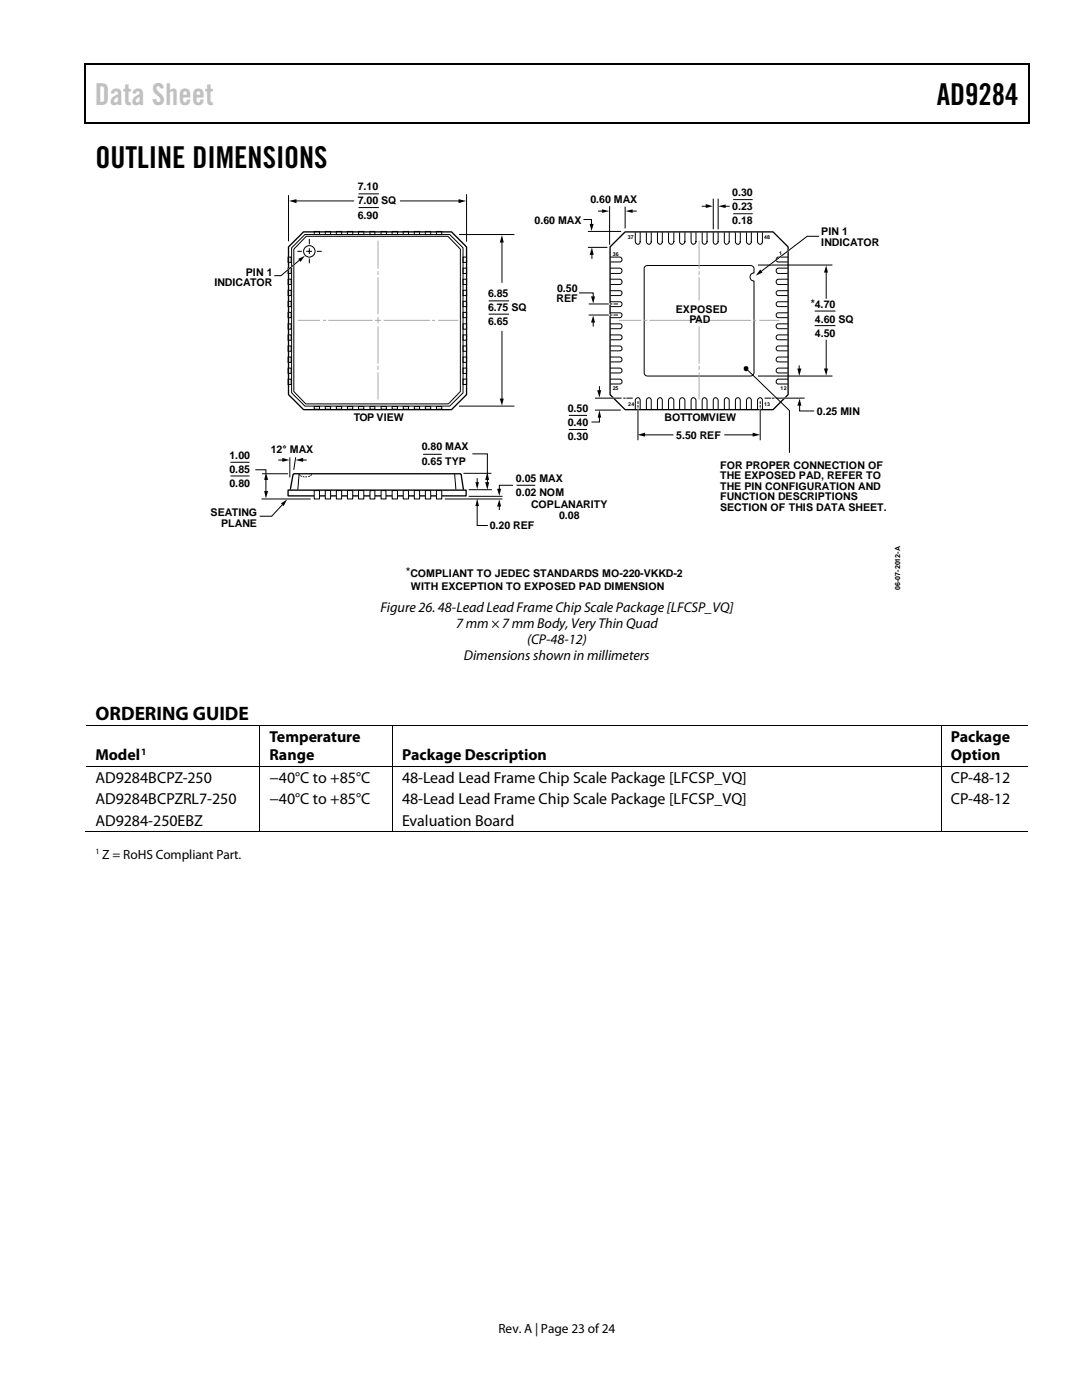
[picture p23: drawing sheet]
<svg xmlns="http://www.w3.org/2000/svg" width="216mm" height="279mm" viewBox="0 0 216 279" stroke-linecap="round" stroke-linejoin="round" font-family="sans-serif">
<defs><g id="words">
<text font-size="6" fill="#c1c1c1" x="18.9" y="20.9">Data Sheet</text>
<g font-size="6">
<text x="186.9" y="20.9">AD9284</text>
<text x="19" y="33.6">OUTLINE DIMENSIONS</text>
</g>
<text font-size="3.9" x="19" y="143.7">ORDERING GUIDE</text>
<g font-size="3.2">
<text x="53.8" y="148.1">Temperature</text>
<text x="189.7" y="148.1">Package</text>
<text x="19" y="151.7">Model</text>
<text x="53.8" y="151.7">Range</text>
<text x="80.2" y="151.7">Package Description</text>
<text x="189.7" y="151.7">Option</text>
<text x="19" y="156.2">AD9284BCPZ-250</text>
<text x="19" y="160.5">AD9284BCPZRL7-250</text>
<text x="53.8" y="156.2">−40°C to +85°C</text>
<text x="53.8" y="160.5">−40°C to +85°C</text>
<text x="80.2" y="156.2">48-Lead Lead Frame Chip Scale Package [LFCSP_VQ]</text>
<text x="80.2" y="160.5">48-Lead Lead Frame Chip Scale Package [LFCSP_VQ]</text>
<text x="189.7" y="160.5">CP-48-12</text>
<text x="189.7" y="156.2">CP-48-12</text>
<text x="19" y="164.8">AD9284-250EBZ</text>
<text x="80.2" y="164.8">Evaluation Board</text>
</g>
<g font-size="2.8">
<text x="75.9" y="122.2">Figure 26. 48-LeadLead Frame Chip Scale Package [LFCSP_VQ]</text>
<text x="91" y="125.3">7 mm × 7 mm Body, Very Thin Quad</text>
<text x="92.6" y="131.7">Dimensions shown in millimeters</text>
<text x="105.2" y="128.5">(CP-48-12)</text>
</g>
<g font-size="2.7">
<text x="20.4" y="171.4">Z = RoHS Compliant Part.</text>
<text x="99.4" y="266">Rev. A | Page 23 of24</text>
</g>
<g font-size="2.1">
<text x="71.4" y="38">7.10</text>
<text x="71.4" y="40.8">7.00 SQ</text>
<text x="117.8" y="40.5">0.60 MAX</text>
<text x="146.1" y="39.1">0.30</text>
<text x="146.1" y="42">0.23</text>
<text x="71.4" y="43.6">6.90</text>
<text x="106.7" y="44.6">0.60 MAX</text>
<text x="146.1" y="44.8">0.18</text>
<text x="163.9" y="46.9">PIN 1</text>
<text x="163.9" y="49">INDICATOR</text>
<text x="42.8" y="57.1">INDICATOR</text>
<text x="49.1" y="55">PIN 1</text>
<text x="97.4" y="59.3">6.85</text>
<text x="111.2" y="58.2">0.50</text>
<text x="97.4" y="62.1">6.75 SQ</text>
<text x="97.4" y="64.9">6.65</text>
<text x="111" y="60.3">REF</text>
<text x="134.9" y="62.4">EXPOSED</text>
<text x="137.6" y="64.5">PAD</text>
<text x="161.8" y="61.2">*4.70</text>
<text x="162.6" y="64.4">4.60 SQ</text>
<text x="162.6" y="67.2">4.50</text>
<text x="113.3" y="82.2">0.50</text>
<text x="163" y="82.8">0.25 MIN</text>
<text x="70.6" y="84">TOP VIEW</text>
<text x="84.2" y="89.9">0.80 MAX</text>
<text x="113.3" y="85">0.40</text>
<text x="113.3" y="87.9">0.30</text>
<text x="132.6" y="84">BOTTOMVIEW</text>
<text x="134.9" y="87.5">5.50 REF</text>
<text x="45.8" y="91.6">1.00</text>
<text x="45.8" y="94.4">0.85</text>
<text x="54" y="90.5">12° MAX</text>
<text x="84.2" y="92.7">0.65 TYP</text>
<text x="143.7" y="93.5">FOR PROPER CONNECTION OF</text>
<text x="143.7" y="95.6">THE EXPOSED PAD, REFER TO</text>
<text x="45.8" y="97.2">0.80</text>
<text x="102.9" y="96.2">0.05 MAX</text>
<text x="102.9" y="99">0.02 NOM</text>
<text x="106" y="101.4">COPLANARITY</text>
<text x="143.7" y="97.8">THE PIN CONFIGURATION AND</text>
<text x="143.7" y="99.9">FUNCTION DESCRIPTIONS</text>
<text x="42" y="103">SEATING</text>
<text x="44.1" y="105.2">PLANE</text>
<text x="97.7" y="105.6">0.20 REF</text>
<text x="111.6" y="103.5">0.08</text>
<text x="143.7" y="102">SECTION OF THIS DATA SHEET.</text>
<text x="81.1" y="114.8">*COMPLIANT TO JEDEC STANDARDS MO-220-VKKD-2</text>
<text x="82" y="117.7">WITH EXCEPTION TO EXPOSED PAD DIMENSION</text>
</g>
<text font-size="1.9" x="28.2" y="150.7">1</text>
<text font-size="1.6" x="19" y="170.5">1</text>
<text font-size="1.4" x="179.6" y="117.7" transform="rotate(-90 179.6 117.7)">06-07-2012-A</text>
<g font-size="1.1">
<text x="125.3" y="47.7">37</text>
<text x="152.5" y="47.8">48</text>
<text x="122.3" y="51.1">36</text>
<text x="155.5" y="50.9">1</text>
<text x="122.3" y="77.8">25</text>
<text x="155.8" y="77.8">12</text>
<text x="125.4" y="81">24</text>
<text x="152.5" y="81">13</text>
</g>
</g></defs>
<path d="M16.9 12.7h.2v1h-.2zM16.9 12.7h.2v.3h-.2zM82.5 12.7h.3v.3h-.3zM205.1 12.7h.3v1h-.3zM205.1 12.7h.3v.3h-.3zM16.9 24.4h.2v.2h-.2zM82.3 24.4h.2v.2h-.2zM205.1 24.4h.3v.2h-.3z" fill="#000"/>
<path d="M17 13.7v10.7M17.1 12.8h65.4M82.8 12.8h122.3M205.2 13.7v10.7M17.1 24.5h188" fill="none" stroke="#000" stroke-width=".25"/>
<g fill="none" stroke="#000" stroke-width=".2">
<path d="M57.5 57.9h.6v1.1h-.6zM57.5 55.7h.6v1.1h-.6zM57.5 53.5h.6v1.1h-.6zM57.5 51.3h.6v1.1h-.6zM58.2 49.5l2.6-2.7h28.9l2.7 2.7v28.9l-2.7 2.6h-28.9l-2.6-2.6zM61.1 47.2h28.3l2.5 2.5v28.4l-2.4 2.5h-28.5l-2.4-2.5v-28.4zM62.7 46.2h1.1v.6h-1.1zM64.9 46.2h1.1v.6h-1.1zM67.1 46.2h1.1v.6h-1.1zM69.3 46.2h1.1v.6h-1.1zM71.5 46.2h1.1v.6h-1.1zM73.8 46.2h1v.6h-1z"/>
<path d="M76 46.2h1.1v.6h-1.1zM78.2 46.2h1.1v.6h-1.1zM80.5 46.2h1v.6h-1zM82.7 46.2h1v.6h-1zM84.9 46.2h1v.6h-1zM87.1 46.2h1v.6h-1zM91.6 46.8h11M92.4 57.9h.7v1.1h-.7zM92.4 55.7h.7v1.1h-.7zM92.4 53.5h.7v1.1h-.7zM92.4 51.3h.7v1.1h-.7zM57.5 75.7h.6v1h-.6z"/>
<path d="M57.5 73.5h.6v1h-.6zM57.5 71.3h.6v1h-.6zM57.5 69h.6v1.1h-.6zM57.5 66.8h.6v1.1h-.6zM57.5 64.6h.6v1.1h-.6zM57.5 62.3h.6v1.1h-.6zM57.5 60.1h.6v1.1h-.6zM92.4 75.7h.7v1h-.7zM92.4 73.5h.7v1h-.7zM92.4 71.3h.7v1h-.7zM92.4 69h.7v1.1h-.7zM92.4 66.8h.7v1.1h-.7z"/>
<path d="M92.4 64.6h.7v1.1h-.7zM92.4 62.3h.7v1.1h-.7zM92.4 60.1h.7v1.1h-.7zM62.7 81.1h1.1v.6h-1.1zM64.9 81.1h1.1v.6h-1.1zM67.1 81.1h1.1v.6h-1.1zM69.3 81.1h1.1v.6h-1.1zM71.5 81.1h1.1v.6h-1.1zM73.8 81.1h1v.6h-1zM76 81.1h1.1v.6h-1.1zM78.2 81.1h1.1v.6h-1.1zM80.5 81.1h1v.6h-1z"/>
<path d="M82.7 81.1h1v.6h-1zM84.9 81.1h1v.6h-1zM87.1 81.1h1v.6h-1zM91.6 81h11"/>
</g>
<circle cx="61.7" cy="50.2" r="1.14" fill="#fff"/>
<g fill="none" stroke="#000" stroke-width=".2">
<path d="M57.6 39v9M93.1 38.9v9.2M146.3 39.8h3.9M59.3 50.2h.9M61.1 50.2h1.2M61.7 47.7v1M61.7 49.5v1.2M61.7 51.6v.9M63.2 50.2h1M121.7 51.3h2a.49 .49 0 0 1 .4 .5 .49 .49 0 0 1-.4 .5h-1.9M121.7 53.5h2a.54 .54 0 0 1 .4 .5 .54 .54 0 0 1-.4 .6h-1.9M121.7 55.7h2a.54 .54 0 0 1 .4 .6 .54 .54 0 0 1-.4 .5h-1.9"/>
<path d="M121.7 58h2a.49 .49 0 0 1 .4 .5 .49 .49 0 0 1-.4 .5h-1.9M126.8 46.4v1.8a.49 .49 0 0 0 .3 .5 .49 .49 0 0 0 .6-.2v-2.1M129 46.4v1.8a.49 .49 0 0 0 .3 .5 .49 .49 0 0 0 .6-.2v-2.1M131.2 46.4v1.8a.49 .49 0 0 0 .3 .5 .49 .49 0 0 0 .6-.2l.1-2.1M133.4 46.4v1.8a.53 .53 0 0 0 .5 .5 .53 .53 0 0 0 .6-.5v-1.8M135.6 46.4v1.8a.53 .53 0 0 0 .5 .5 .53 .53 0 0 0 .6-.5v-1.8M137.9 46.4v1.8a.46 .46 0 0 0 .2 .5 .46 .46 0 0 0 .5 0l.3-.4v-1.9M140.1 46.4v1.8a.46 .46 0 0 0 .2 .5 .46 .46 0 0 0 .5 0l.3-.4v-1.9M142.3 46.4v1.8a.46 .46 0 0 0 .2 .5 .46 .46 0 0 0 .5 0l.3-.4v-1.9M144.5 46.4v1.8a.46 .46 0 0 0 .2 .5 .46 .46 0 0 0 .5 0l.3-.4v-1.9M146.3 42.7h3.9M146.7 46.4v1.8l.3 .5h.3h.2l.2-.4v-1.9"/>
<path d="M149 46.4v1.8a.49 .49 0 0 0 .3 .5 .49 .49 0 0 0 .6-.2v-2.1M151.2 46.4v1.8a.49 .49 0 0 0 .3 .5 .49 .49 0 0 0 .6-.2v-2.1M157.3 51.3h-2a.49 .49 0 0 0-.4 .5 .49 .49 0 0 0 .4 .5h1.9M157.3 53.5h-2a.54 .54 0 0 0-.4 .5 .54 .54 0 0 0 .4 .6h1.9M157.3 55.7h-2a.54 .54 0 0 0-.4 .6 .54 .54 0 0 0 .4 .5h1.9M157.3 58h-2a.49 .49 0 0 0-.4 .5 .49 .49 0 0 0 .4 .5h1.9M121.7 60.2h2a.49 .49 0 0 1 .4 .5 .49 .49 0 0 1-.4 .5h-1.9M121.7 62.4h2a.49 .49 0 0 1 .4 .5 .49 .49 0 0 1-.4 .5h-1.9M121.7 64.6h2a.49 .49 0 0 1 .4 .5 .49 .49 0 0 1-.4 .5h-1.9M121.7 66.8l2.2 .1a.51 .51 0 0 1 .2 .5 .51 .51 0 0 1-.4 .4h-1.9M121.7 69h2a.49 .49 0 0 1 .4 .5 .49 .49 0 0 1-.4 .5h-1.9M121.7 71.3h2a.49 .49 0 0 1 .4 .4 .49 .49 0 0 1-.4 .5h-1.9"/>
<path d="M121.7 73.5h2a.49 .49 0 0 1 .4 .4 .49 .49 0 0 1-.4 .5h-1.9M121.7 75.7h2a.49 .49 0 0 1 .4 .5 .49 .49 0 0 1-.4 .4h-1.9M157.3 60.2h-2a.49 .49 0 0 0-.4 .5 .49 .49 0 0 0 .4 .5h1.9M157.3 62.4h-2a.49 .49 0 0 0-.4 .5 .49 .49 0 0 0 .4 .5h1.9M157.3 64.6h-2a.49 .49 0 0 0-.4 .5 .49 .49 0 0 0 .4 .5h1.9M157.3 66.8l-2.2 .1a.51 .51 0 0 0-.2 .5 .51 .51 0 0 0 .4 .4h1.9M157.3 69h-2a.49 .49 0 0 0-.4 .5 .49 .49 0 0 0 .4 .5h1.9M157.3 71.3h-2a.49 .49 0 0 0-.4 .4 .49 .49 0 0 0 .4 .5h1.9M157.3 73.5h-2a.49 .49 0 0 0-.4 .4 .49 .49 0 0 0 .4 .5h1.9M157.3 75.7h-2a.49 .49 0 0 0-.4 .5 .49 .49 0 0 0 .4 .4h1.9M162.6 62.1h4.1M162.6 65h4.1"/>
<path d="M46 92.3h3.8M46 95h3.8M52.2 99.6h9.8M52.3 94.6h5.2M59.7 94.6l-.3 3.1M84.4 90.7h3.7M88.8 99.6h11.5M90.7 94.6l.3 3.1M92.5 94.5h5.5M93.6 97.7h4.4M93.6 99.1h6.6M103.1 96.8h3.7"/>
<path d="M113.5 82.9h3.6M113.5 85.7h3.6M126.8 81.8v-1.9a.49 .49 0 0 1 .3-.5 .49 .49 0 0 1 .6 .2v2.2M129 81.8v-1.9a.49 .49 0 0 1 .3-.5 .49 .49 0 0 1 .6 .2v2.2M131.2 81.8v-1.9a.49 .49 0 0 1 .3-.5 .49 .49 0 0 1 .6 .2l.1 2.2M133.4 81.8v-1.9a.53 .53 0 0 1 .5-.5 .53 .53 0 0 1 .6 .5v1.9M135.6 81.8v-1.9a.53 .53 0 0 1 .5-.5 .53 .53 0 0 1 .6 .5v1.9M137.9 81.8v-1.9a.46 .46 0 0 1 .2-.4 .46 .46 0 0 1 .5 0l.3 .4v1.9M140.1 81.8v-1.9a.46 .46 0 0 1 .2-.4 .46 .46 0 0 1 .5 0l.3 .4v1.9M142.3 81.8v-1.9a.46 .46 0 0 1 .2-.4 .46 .46 0 0 1 .5 0l.3 .4v1.9M144.5 81.8v-1.9a.46 .46 0 0 1 .2-.4 .46 .46 0 0 1 .5 0l.3 .4v1.9M146.7 81.8v-1.9l.3-.4 .3-.1 .2 .1 .2 .4v1.9"/>
<path d="M149 81.8v-1.9a.49 .49 0 0 1 .3-.5 .49 .49 0 0 1 .6 .2v2.2M151.2 81.8v-1.9a.49 .49 0 0 1 .3-.5 .49 .49 0 0 1 .6 .2v2.2"/>
<circle cx="61.7" cy="50.2" r="1.14"/>
</g>
<path d="M57.6 49.3l3-3h29.5l3 3v29.5l-3 3h-29.5l-3-3zM121.7 49.3l3-3h29.6l3 3v29.5l-3 3h-29.6l-3-3zM57.5 97.8h35.5v1.2h-35.5zM57.9 97.7l.6-2.9 .2-.2h33.1l.2 .1 .5 3" fill="none" stroke="#000" stroke-width=".26"/>
<path d="M60.9 95.1h.4v.2h-.4zM60.5 95l.3 .1v.2l-.4-.1zM61.5 95l.3-.1 .1 .2-.4 .1zM60 94.8l.3 .2-.1 .2-.3-.2zM61.9 94.8l.4-.2-.3 .4zM59.6 94.6l.3 .1-.2 .2z" fill="#000"/>
<g fill="#fff" stroke="#000" stroke-width=".2">
<path d="M62.7 97.9h1.1v1.7h-1.1z"/>
<path d="M64.9 97.9h1.1v1.7h-1.1z"/>
<path d="M67.1 97.9h1.1v1.7h-1.1z"/>
<path d="M69.3 97.9h1.1v1.7h-1.1z"/>
<path d="M71.5 97.9h1.1v1.7h-1.1z"/>
<path d="M73.8 97.9h1v1.7h-1z"/>
<path d="M76 97.9h1v1.7h-1z"/>
<path d="M78.2 97.9h1.1v1.7h-1.1z"/>
<path d="M80.5 97.9h1v1.7h-1z"/>
<path d="M82.7 97.9h1v1.7h-1z"/>
<path d="M84.9 97.9h1v1.7h-1z"/>
<path d="M87.1 97.9h1v1.7h-1z"/>
</g>
<g fill="none" stroke="#000" stroke-width=".2">
<path d="M71.5 38.7h4.1M142.3 39.7v6M143.3 39.7v6M58.9 40.1h11.7M60 51.8l-3.9 3.2h-1.4M71.5 41.4h4.1M79.9 40.1h11.9M100.2 48.1v8.2M115.5 58.5h2.9v.9M116.4 43.8h1.6v1.2M117.3 46.2h6.6M117.3 49.4h3.9"/>
<path d="M118.1 50.6v1.1M119.4 42.1h1M121.6 41.2v7.5M124.7 41.3v4.2M126 42.1h.9M128.7 53.2l.5-.2h20.5a.68 .68 0 0 1 .8 .6v.9a.79 .79 0 0 0-.8 .8 .79 .79 0 0 0 .8 .8v18.2a.7 .7 0 0 1-.8 .7h-20.5a.65 .65 0 0 1-.7-.7v-20.7zM140.1 41.2h1M144.5 41.2h1M151.3 52.9h14.7M163.4 47.2h-2.3l-9.4 7.1M164.9 54.1v5.4M97.5 60h4.1"/>
<path d="M97.5 62.7h4.1M100.2 66.1v13.7M117.6 62.9h3.8M117.6 60.7h3.8M118.4 64.1v1M118.8 79.5h5.1M119.6 77.1v1M121.8 62.9h.3M121.8 60.7h.3M122.5 62.9h.7M122.5 60.7h.7M124.5 79.5h.2"/>
<path d="M125.1 79.5h1M148.9 73.5l8.6 8.4v8.4M151.3 75h14.7M152.7 79.5h1M154.1 79.5h.3M154.9 79.5h5.5M159.5 73v.8M164.9 67.9v5.9M50.9 93.8h2.2v.7M53.1 95.5v2.8M55.6 91.8h1M57.8 91.4v3.8"/>
<path d="M59 91.4l-.4 2.3M60.2 91.8h.9M94.2 90.6h3.1v4.3M95.2 95.5v1M97.3 95.5v1M102.4 96.8h-2.8v1M118.8 81.8h5M119.6 83.1v1.1h-1.6M127.3 80.2v.3M127.3 81v.2M127.3 81.7v6.1M128.4 86.8h5.9"/>
<path d="M144.6 86.8h5.9M151.7 80.2v.3M151.7 81v.2M151.7 81.7v6.1M159.6 80.7v1.3h2.9M56.5 100.6l-2.3 2.4h-2.4M95.2 100.7v4.2h2.1M99.6 100.8v.9M17.1 144.8h34.7M17.1 153h34.7M51.9 144.9v8M51.9 153v12.9"/>
<path d="M51.9 144.8h26.3M51.9 153h26.3M78.3 144.9v8M78.3 153v12.9M78.4 144.8h109.3M78.4 153h109.3M187.8 144.9v8M187.8 153v12.9M187.9 144.8h17.2M187.9 153h17.2M16.9 166h34.9M51.9 166h26.3"/>
<path d="M78.4 166h109.3M187.9 166h17.2"/>
</g>
<g fill="#000">
<path d="M57.7 40.1l1.5-.4v.8zM59.5 51.7l1.3-.7-.8 1.3zM91.5 39.7l1.5 .4-1.5 .4zM100.2 46.9l.3 1.5h-.8zM117.7 44.7h.8l-.5 1.4zM117.9 59.2h.8l-.3 1.4zM118.1 49.4l.4 1.5h-.8zM120.1 41.8l1.5 .3-1.5 .4zM124.8 42.1l1.4-.3v.7zM140.8 40.7l1.4 .5-1.4 .3zM143.3 41.2l1.5-.4v.7zM151.7 53.8l.4 .6-1.3 .6z"/>
<path d="M164.9 53l.3 1.4h-.8zM99.7 79.5h.8l-.3 1.5zM118.4 63l.3 1.4h-.8zM119.2 77.9h.8l-.4 1.5zM159.1 73.5h.8l-.4 1.5zM164.4 73.5h.8l-.3 1.5zM52.7 98h.8l-.4 1.5zM53.1 94.3l.4 1.5h-.8zM56.3 91.4l1.4 .4-1.4 .4zM59 91.8l1.5-.4v.8zM94.9 96.2h.7l-.4 1.4zM96.8 96.2h.8l-.3 1.5z"/>
<path d="M97.3 94.3l.3 1.5h-.8zM99.2 97.6h.8l-.4 1.4zM119.6 81.8l.4 1.5h-.7zM127.2 86.8l1.5-.5v.8zM150.2 86.3l1.5 .5-1.5 .3zM159.6 79.5l.3 1.5h-.8zM56.1 100.5l1.2-.8-.7 1.3zM95.2 99.5l.4 1.5h-.7zM99.6 99.7l.4 1.4h-.8zM51.8 144.7h.1v.2h-.1zM51.8 152.9h.1v.1h-.1zM78.2 144.7h.2v.2h-.2z"/>
<path d="M78.2 152.9h.2v.1h-.2zM187.7 144.7h.2v.2h-.2zM187.7 152.9h.2v.1h-.2zM51.8 165.9h.1v.2h-.1zM78.2 165.9h.2v.2h-.2zM187.7 165.9h.2v.2h-.2z"/>
<circle cx="148.9" cy="73.6" r=".51"/>
</g>
<path d="M59.6 52.1l-2.4 1.9M157.6 49.8l-3.7 2.8M121 62.9h2.5M121 60.7h2.5M122.1 79.5h.7M156.1 79.5h.7M127.3 81.7v.3M151.7 81.7v.3" fill="none" stroke="#fff" stroke-width=".26"/>
<g fill="none" stroke="#a7a9ac" stroke-width=".2">
<path d="M75.4 48.1v5.4M75.4 54.2v.6M75.4 55.5v7.1M139.5 48.1v5.4M139.5 54.2v.6M139.5 55.5v4.4M59.5 63.9h4.3M64.6 63.9h.4M65.6 63.9h8.7M74.9 63.9h1.1M75.4 63.4v1.1M75.4 65.3v7.2"/>
<path d="M75.4 73.1v.6M75.4 74.4v5.2M76.7 63.9h9M86.3 63.9h.4M87.5 63.9h3.8M123.6 63.9h4.2M128.6 63.9h.5M129.7 63.9h8.6M139 63.9h1M139.5 63.4v1.1M139.5 65.3v7.2M139.5 73.1v.6"/>
<path d="M139.5 74.4v5.2M140.7 63.9h9M150.4 63.9h.4M151.6 63.9h3.8"/>
</g>
<use href="#words"/>
</svg>
